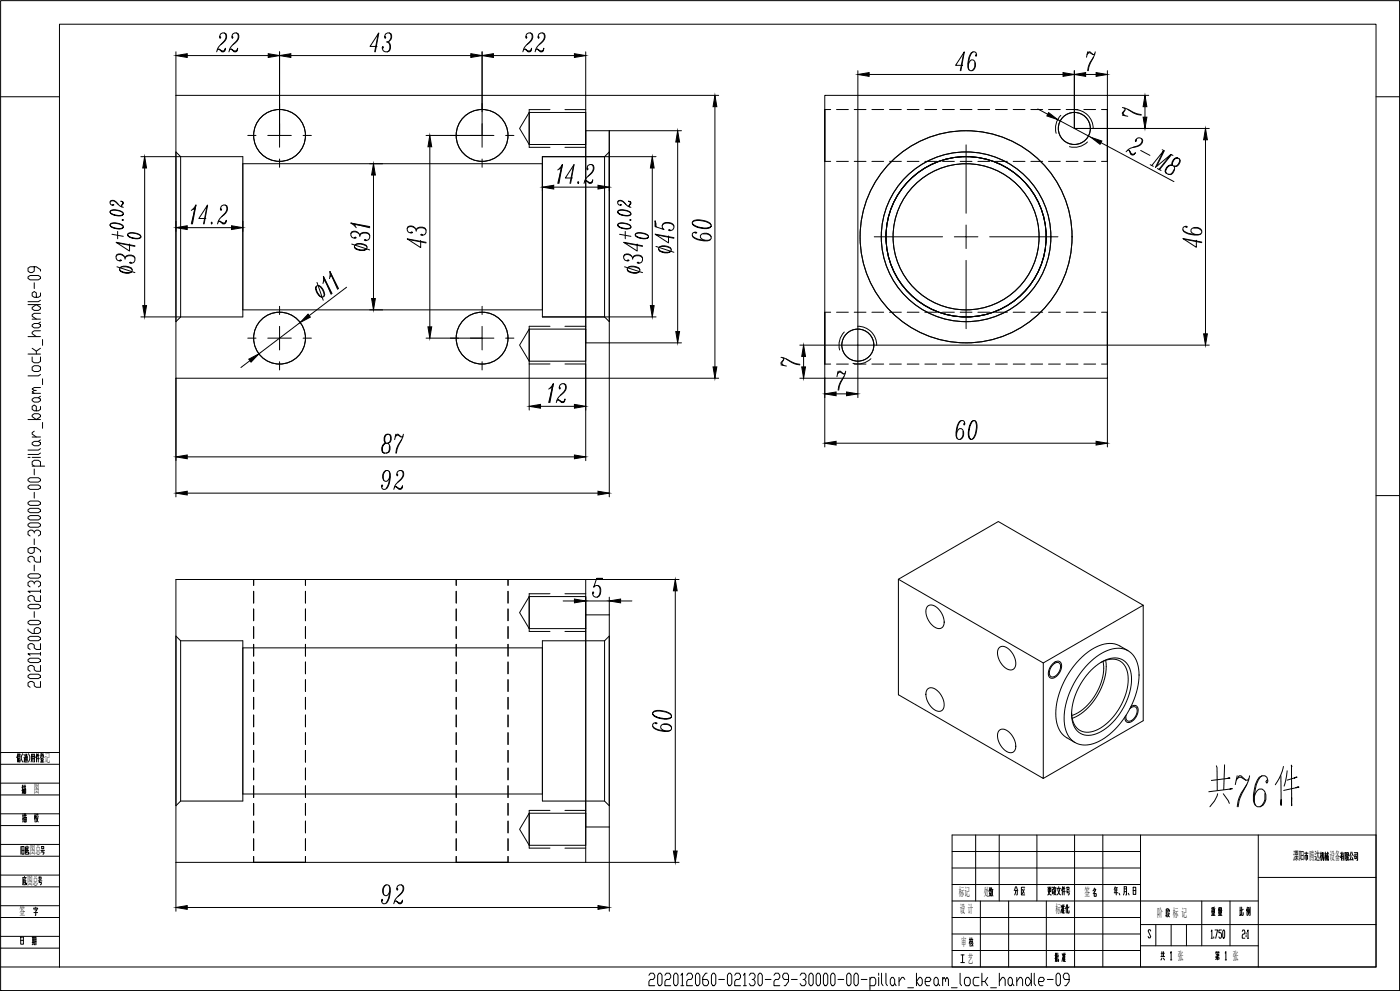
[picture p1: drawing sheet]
<svg xmlns="http://www.w3.org/2000/svg" width="2378mm" height="1682mm" viewBox="0 0 2378 1682" stroke-linecap="round" stroke-linejoin="round" font-family="sans-serif">
<defs><g id="words">
<text font-size="91.7" x="2052" y="1371">共76件</text>
<text font-size="20.4" x="2197" y="1460">溧阳</text>
<g font-size="20.3">
<text x="37" y="1396">描 校</text>
<text x="34" y="1605">日 期</text>
</g>
<g font-size="20">
<text x="76" y="1293">记</text>
<text x="58" y="1347">图</text>
<text x="51" y="1450">图总</text>
<text x="2224" y="1460">腾达</text>
<text x="2258" y="1460">设备</text>
<text x="46" y="1502">图总</text>
<text x="1629" y="1521">标记</text>
<text x="1671" y="1521">处</text>
<text x="1842" y="1521">签</text>
<text x="33" y="1554">签</text>
<text x="1630" y="1549">设 计</text>
<text x="1793" y="1550">标</text>
<text x="1966" y="1556">阶</text>
<text x="1992" y="1556">标 记</text>
<text x="1632" y="1606">审</text>
<text x="2001" y="1629">张</text>
<text x="2094" y="1629">张</text>
<text x="1644" y="1634">艺</text>
</g>
<g font-size="19.8">
<text x="1779" y="1520">更改文件号</text>
<text x="1892" y="1520">年、月、日</text>
<text x="1817" y="1551" transform="rotate(-90 1817 1551)">准化</text>
</g>
<text font-size="10.6" x="45" y="1348" transform="rotate(-90 45 1348)">描 图</text>
<text font-size="10.1" x="1639" y="1635" transform="rotate(-90 1639 1635)">工 艺</text>
</g></defs>
<!-- layer: 0 -->
<g fill="none" stroke="#000" stroke-width="1.7">
<path d="M1 1h2376v1680h-2376zM101 41h2236v1600h-2236zM1 164h100M299 162h696v480h-696zM475 176v14M819 176v14M1401 162h480v480h-480zM2337 164h40M899 191l-16 27 16 27M899 191h96M899 191v54M934 186h-35v64h35"/>
<path d="M960 186h35M1401 186v88M1802 196a32 32 0 0 0-8 30M1825 186a32 32 0 0 1 32 32M1881 186v88M475 210v20h-20M819 210v20h-20M421 230h14M495 230h-20v20M515 230h14M765 230h14M839 230h-20v20"/>
<path d="M859 230h14M995 222h40v360h-40M299 258l8 8M899 245h96M960 250h35M1035 258l-8 8M1641 246v116M1847 241a32 32 0 0 1-30 8M307 266h105v272h-105M307 266v272M412 278h509M475 270v14"/>
<path d="M819 270v14M1027 266h-106v272h106M1027 266v272M1641 382v20h-20M1485 402h116M1661 402h-20v20M1681 402h116M58 453v7l-3 3h-4l-3-3v-5l3-2h11l7 5v2M1641 442v116M48 470l3-2h14l4 2v3l-4 2h-14l-3-2zM58 480v10M69 497v5l-4 3h-7l-3-3v-5l3-2 4 2v8"/>
<path d="M48 517h21M69 510l-4 2h-17M475 520v14M819 520v14M55 522l7-5 7 5v2l-4 3h-7l-3-3zM69 532h-11l-3 2v3l7 5M307 538l-8 8M412 526h509M1027 538l8 8M1401 530v88M55 552l3-3h7l4 3v2l-4 2h-7l-3-2zM55 542h14"/>
<path d="M69 547l-4 2M475 554v20h-20M819 554v20h-20M899 559l-16 27 16 27M899 559h96M899 559v54M934 554h-35v64h35M960 554h35M1457 554a32 32 0 0 1 32 32M48 571h21M69 561h-11l-3 3v2l7 5M72 576v10"/>
<path d="M421 574h14M495 574h-20v20M515 574h14M765 574h14M839 574h-20v20M859 574h14M1434 564a32 32 0 0 0-8 30M55 591l7 5v5M69 591l-7 5M48 601h21M55 606v7l3 3h7l4-3v-7M475 614v14"/>
<path d="M819 614v14M899 613h96M960 618h35M1479 609a32 32 0 0 1-30 8M1881 618v-88v88M55 623l3-2h7l4 2v5l-4 3h-7l-3-3zM69 636l-4 2h-17M69 658h-11l-3 2 3 3M72 643v10M55 678l3-3h7l4 3v2l-4 2h-7l-3-2zM55 668h14M62 663h-4l-3 2 3 3"/>
<path d="M69 673l-4 2M69 690v5l-4 2h-7l-3-2v-5l3-3 4 3v7M48 712h21M55 705l3-3h7l4 3v2l-7 5-7-5zM72 717v10M58 732l-3 2v3l7 5M55 752l3-3h7l4 3v2l-4 3h-7l-3-3zM55 742h14M69 747l-4 2M48 776h3M55 776h14M69 769l-4 2h-17"/>
<path d="M69 761l-4 3h-17M55 791h21M58 791l-3-2v-5l3-3h7l4 3v7M58 796v10M48 813l3-2h14l4 2v3l-4 2h-14l-3-2zM48 826l3-3h14l4 3v2l-4 3h-14l-3-3zM58 836v9M48 853l3-3h14l4 3v2l-4 3h-14l-3-3zM2337 841h40M48 878l3-3h14l4 3v2l-4 3h-14l-3-3zM48 865l3-2h14l4 2v3l-4 2h-14l-3-2zM48 890l3-3h14l4 3v2l-4 3h-14l-3-3z"/>
<path d="M58 905v-3l-3-2h-4l-3 2v5l3 3M58 902l4-2h3l4 2v5l-4 3M58 915v10M58 929v8l-3 2h-4l-3-2v-5l3-3h11l7 5v3M58 959v10M69 944v10h-7l-4-2v-5l-3-3h-4l-3 3v5l3 2M48 976l3-2h14l4 2v3l-4 2h-14l-3-2zM58 991v-2l-3-3h-4l-3 3v5l3 2M58 989l4-3h3l4 3v5l-4 2M299 984h696v480h-696zM519 984h-88h88M1526 983l246 142v196l-246-142z"/>
<path d="M1526 983l170-98 246 142M69 1011v10h-7l-4-3v-5l-3-2h-4l-3 2v5l3 3M69 1004h-21l3 2M69 1001v5M899 1013l-16 27 16 27M899 1013v54M899 1013h96M934 1008h-35v64h35M960 1008h35M48 1028l3-2h14l4 2v3l-4 2h-14l-3-2zM58 1038v10M1576 1029a17 17 0 0 1 22 9 24 24 0 0 1 3 27 13 13 0 0 1-19-5 25 25 0 0 1-6-31z"/>
<path d="M48 1055l3-2h14l4 2v3l-4 2h-14l-3-2zM995 1044h40v360h-40M48 1068v2l7 5h10l4-2v-5l-4-3h-3l-4 3v7M299 1080l8 8M899 1067h96M960 1072h35M1035 1080l-8 8M48 1083l3-3h14l4 3v2l-4 3h-14l-3-3zM69 1092v10h-7l-4-2v-5l-3-3h-4l-3 3v5l3 2M307 1088h105v272h-105l-8 8M307 1088v272M412 1100h509"/>
<path d="M1027 1088h-106v272M1027 1088v272M1697 1099a12 12 0 0 1 17 3 28 28 0 0 1 9 32 11 11 0 0 1-16-1 30 30 0 0 1-11-32zM48 1120l3-3h14l4 3v2l-4 3h-14l-3-3zM69 1110h-21l3 2M69 1107v5M1916 1104l-14-8a48 48 0 0 0-50 8 140 140 0 0 0-58 112 42 42 0 0 0 18 36l14 8M69 1129v10h-7l-4-2v-5l-3-3h-4l-3 3v5l3 2M1772 1125l170-98v196l-170 98M1788 1127a8 8 0 0 1 15-1 21 21 0 0 1-18 25 13 13 0 0 1 0-20zM1788 1129a7 7 0 0 1 7-5 7 7 0 0 1 6 5 18 18 0 0 1-14 20 9 9 0 0 1-3-14zM1848 1127a74 74 0 0 1 55-27 36 36 0 0 1 31 35 135 135 0 0 1-72 126 36 36 0 0 1-54-31 135 135 0 0 1 40-103z"/>
<path d="M1853 1138a53 53 0 0 1 49-20 33 33 0 0 1 20 35 109 109 0 0 1-60 93 29 29 0 0 1-41-27 109 109 0 0 1 32-81zM1870 1124a29 29 0 0 1 42 8 77 77 0 0 1-9 68 79 79 0 0 1-54 43 27 27 0 0 1-28-28l-1-5M1874 1123a69 69 0 0 1-10 51 81 81 0 0 1-43 40M1878 1121a79 79 0 0 1-13 57 89 89 0 0 1-44 41M48 1147l3-3h14l4 3v2l-4 3h-14l-3-3zM69 1157v10h-7l-4-3v-5l-3-2h-4l-3 2v5l3 3M1576 1170a13 13 0 0 1 19 5 25 25 0 0 1 5 31 17 17 0 0 1-21-10 24 24 0 0 1-3-26zM1921 1199a8 8 0 0 1 10 0 8 8 0 0 1 2 9 20 20 0 0 1-18 18l-3-3-1-6M1919 1203a7 7 0 0 1 9-3 7 7 0 0 1 3 9 16 16 0 0 1-16 15l-2-5v-5M1698 1239a17 17 0 0 1 21 10 23 23 0 0 1 4 26 13 13 0 0 1-19-5 25 25 0 0 1-6-31zM1 1277h100M30 1279l-2 7"/>
<path d="M32 1279v6M34 1279v6M38 1279l-2 5v5l2 4M48 1279l3 5v5l-3 4M62 1279l-1 7M65 1279v14M69 1279h3v1l-3 6M73 1279l-1 2M1 1297h100M30 1282v11M31 1285h3M31 1281h3"/>
<path d="M31 1288h3v5h-3zM31 1291h3M41 1286v7M41 1280v2M41 1291l1 2h5M43 1291v-8h3v8M43 1286h3M43 1289h3M43 1280h3l-1 3v8M44 1282l1 1M53 1293l1-13h4v13M54 1288h4"/>
<path d="M54 1284h4M56 1280v13M62 1282v11M63 1288h4M64 1282l-1 3M64 1280v2h2M69 1293h6M69 1281l1 2M70 1288h3v3h-3zM70 1285h3M71 1291v2M72 1280l3 6"/>
<path d="M72 1291v2M74 1281l-1 2M1 1329h100M1 1349h100M412 1348h509M921 1360h106l8 8M934 1376h-35v64h35M960 1376h35M1 1381h100M899 1380l-16 28 16 27M899 1380v55M899 1380h96"/>
<path d="M1 1401h100M1617 1417h720v224h-720zM1657 1417v112M1697 1417v112M1761 1417v112M1825 1417v224M1873 1417v224M1937 1417v224M2137 1417v224M1 1433h100M36 1437v13M37 1437h4v13h-4z"/>
<path d="M46 1436v2M48 1440l-3 1v6M49 1438h-6v12M71 1437h3v4h-3zM899 1435h96M960 1440h35M1 1453h100M37 1443h4M44 1450h4M45 1443h4M46 1446l-2 1M47 1441l2 9v-3"/>
<path d="M69 1443h7M71 1446h4l-2 4M72 1443l-1 3M1617 1445h320M2216 1448h6M2217 1458v-6h4v6h-1M2219 1446v14M2243 1453l-1 3M2243 1449h2M2244 1446v14M2244 1452l1 1M2249 1457l-1 3v-13h-2l-1 13"/>
<path d="M2250 1449h6M2251 1446v14M2252 1455l-1-4-1 6M2253 1454h2M2253 1451v8M2254 1451v6M2255 1446l1 14v-2M2256 1447v1M2256 1453l-1 6-1 1M2277 1448h6M2279 1454h3M2279 1457h3"/>
<path d="M2279 1446l-2 10M2286 1457v-10h-1v13M2288 1453h2v-6h-2v13M2288 1450h2M2289 1454l1 3M2290 1457l-3 3M2290 1455v2l1 3M2295 1446l-2 7M2295 1452l-2 7M2297 1446l2 7M2297 1456l1 4M2298 1458l-5 1"/>
<path d="M2300 1447h6v13h-1M2301 1450h4M2301 1453h3v4h-3zM1617 1473h320M2279 1460v-9h3l-1 9M1 1485h100M40 1495h4M42 1488v2M42 1498l-2 1M42 1493l3 9v-3M44 1491l-4 1v7M45 1490h-6v12"/>
<path d="M65 1495h6M66 1489h4v3h-4zM66 1498h4l-1 4M67 1495v3M2137 1489h200M1 1505h100M40 1502h3M1617 1501h320M1680 1510h3M1680 1516h4M1680 1507l1 1M1681 1514v3l2 4"/>
<path d="M1682 1507v6M1683 1512l-1-2-2 2M1683 1516l-3 5M1683 1507v1M1684 1513l3 8M1684 1510h3M1684 1507v6M1686 1510l-2 11M1724 1512h4v6l-1 1M1725 1505l-2 7M1725 1512l-1 7M1727 1505l2 7"/>
<path d="M1736 1510l4 6M1740 1509l-4 8M1741 1506h-6v13h6M1859 1509h2v1l-4 7M1859 1517h3v4h-3zM1859 1512v2M1859 1507l-3 5M1 1537h100M61 1540v1M1617 1529h520M1665 1529v112M1713 1529v112"/>
<path d="M1777 1529v112M2041 1529v76M2063 1540l-4 1M2089 1529v76M2107 1540v14l1-1M2109 1540l1 14h1l1-5M2119 1540l-1 3M2123 1540v14M1 1557h100M58 1543v-2h6v2M58 1549h6M59 1544h4l-2 3v7h-1"/>
<path d="M1617 1557h320M1981 1546h2M1981 1550h2M1983 1553l-3 1M1983 1542l-2 1v13M1984 1550h2v1l-3 5M1984 1552l2 4M1986 1545v2v-4h-2l-1 5M2058 1554h6M2058 1542h6M2059 1544h4v6h-4zM2059 1552h4"/>
<path d="M2059 1547h4M2061 1541v13M2070 1545h6M2070 1554h6M2070 1546h5v4h-5zM2070 1541h5v3h-5zM2070 1552h5M2070 1542h5M2070 1548h5M2073 1546v8M2106 1554h1M2107 1545h1"/>
<path d="M2112 1543l-3 2M2117 1545l1-2v11M2120 1546l1 3M2120 1541h2M2120 1544h1v4l-2 6M2120 1541l-1 7M2122 1542v8M1937 1569h400M1963 1569v36M1989 1569v36M2015 1569v36M2064 1578h4l-3 14"/>
<path d="M2075 1578h-5v5h4l1 2-1 7h-2l-2-2M2078 1578l2 3-1 11-2-2v-9zM1 1589h100M1617 1585h320M1646 1595h3M1647 1598l-1 3M1648 1592v14M1648 1598h1M1649 1597l2 2M1649 1595h4M1651 1592v3M1652 1597v2l-3 3"/>
<path d="M1955 1580l-1-2h-3l-1 2 5 10-1 2h-3l-1-2M2057 1581l1-3v14M2057 1592h3M2062 1590v2M2110 1581l1-3h2l1 3-1 4h-2l-1 3v4h4M2117 1583v2M2117 1588v2M2119 1581l1-3v14M2119 1592h2M1 1609h100M1617 1613h320M1652 1604l1 2"/>
<path d="M1653 1600l-1 3-3 3M1793 1618l-1 14M1795 1618v14M1797 1618v14h1v-3M1804 1619l1 2M1807 1618l-1 5M1809 1618l-1 14M1937 1605h200M1972 1618h6M1974 1615v9M1976 1615v9M1988 1618l1-3v14"/>
<path d="M2066 1620h4v3h-4l-1 3h6l-1 2M2066 1615l-1 3M2066 1616h2M2066 1616l1 2M2068 1620v9M2069 1615l-1 3M2069 1616h2M2069 1616l1 2M2081 1618l1-3v14M1792 1621h2M1794 1625l-2 2M1795 1623h1"/>
<path d="M1796 1631l-2 1M1798 1622l-1 1M1805 1625l-1 7M1806 1624h3M1806 1628h3M1810 1621h-4v11h4M1972 1624h6M1974 1626l-2 3M1976 1626l2 3M1988 1629h2M2068 1626l-3 2M2081 1629h2"/>
<path d="M1 1641h100M1102 1655l3-3h5l2 3v4l-2 3h-5l-3 4v7h10M1120 1652h2l3 3v14l-3 4h-2l-3-4v-14zM1129 1655l3-3h5l2 3v4l-2 3h-5l-3 4v7h10M1147 1652h2l3 3v14l-3 4h-2l-3-4v-14zM1157 1655l2-3v21M1167 1655l2-3h5l2 3v4l-2 3h-5l-2 4v7h9M1184 1652h2l3 3v14l-3 4h-2l-3-4v-14zM1201 1652h-2l-5 7v10l2 4h5l3-4v-3l-3-4h-7M1211 1652h2l3 3v14l-3 4h-2l-3-4v-14zM1238 1652h3l2 3v14l-2 4h-3l-2-4v-14zM1248 1655l2-3h5l3 3v4l-3 3h-5l-2 4v7h10"/>
<path d="M1263 1655l2-3v21M1273 1655l2-3h5l3 3v4l-3 3h-2M1290 1652h2l3 3v14l-3 4h-2l-3-4v-14zM1315 1655l2-3h5l3 3v4l-3 3h-5l-2 4v7h10M1359 1655l3-3h5l2 3v4l-2 3h-3M1376 1652h3l2 3v14l-2 4h-3l-2-4v-14zM1389 1652h2l3 3v14l-3 4h-2l-3-4v-14zM1401 1652h3l2 3v14l-2 4h-3l-2-4v-14zM1413 1652h3l2 3v14l-2 4h-3l-2-4v-14zM1441 1652h2l3 3v14l-3 4h-2l-3-4v-14zM1453 1652h2l3 3v14l-3 4h-2l-2-4v-14zM1478 1659v21"/>
<path d="M1493 1652v3M1493 1659v14M1497 1652v17l3 4M1505 1652v17l2 4M1515 1659h2l3 3v7l-3 4h-2l-3-4v-7zM1527 1659v14M1557 1652v21M1562 1659h2l3 3v7l-3 4h-2l-5-7zM1589 1659h2l3 3v7l-3 4h-2l-3-4v-7zM1601 1659v14M1631 1652v17l2 4M1641 1659h5l2 3v7l-2 4h-5l-3-4v-7z"/>
<path d="M1663 1659h-7l-3 3v7l3 4h7M1668 1652v21M1678 1659l-5 7h-5M1697 1652v21M1715 1659h2l3 3v7l-3 4h-2l-3-4v-7zM1727 1659v14M1744 1659h3l5 7-5 7h-3l-2-4v-7zM1752 1652v21M1757 1652v17l2 4M1796 1652h3l2 3v14l-2 4h-3l-2-4v-14zM1157 1673h5M1221 1662h10"/>
<path d="M1263 1673h5M1280 1662l3 4v3l-3 4h-5l-2-4M1300 1662h10M1339 1662h-7l-3-3v-4l3-3h5l2 3v11l-5 7h-2M1344 1662h10M1367 1662l2 4v3l-2 4h-5l-3-4M1423 1662h10M1463 1662h10M1478 1662l2-3h5l3 3v7l-3 4h-7M1520 1669l2 4M1537 1662l-2-3h-3l-5 7M1542 1677h10"/>
<path d="M1572 1666h7l2-4-2-3h-5l-2 3v7l2 4h5M1594 1669l2 4M1601 1662l3-3 2 3v4M1606 1662l3-3 2 3v11M1616 1677h10M1673 1666l5 7M1683 1677h10M1697 1666l5-7h3l2 3v11M1720 1669l2 4M1727 1666l5-7h3l2 3v11M1764 1666h8l2-4-2-3h-5l-3 3v7l3 4h5M1779 1662h10"/>
<path d="M1816 1662h-7l-3-3v-4l3-3h5l2 3v11l-5 7h-2"/>
<circle cx="1825" cy="218" r="27"/>
<circle cx="475" cy="230" r="44"/>
<circle cx="819" cy="230" r="44"/>
<circle cx="1641" cy="402" r="180"/>
<circle cx="1641" cy="402" r="144"/>
<circle cx="1641" cy="402" r="136"/>
<circle cx="1641" cy="402" r="124"/>
<circle cx="475" cy="574" r="44"/>
<circle cx="819" cy="574" r="44"/>
<circle cx="1457" cy="586" r="27"/>
</g>
<g fill="none" stroke="#000" stroke-width="1.7">
<path d="M381 56a9 9 0 0 1 0 14l-6 6M402 56a9 9 0 0 1 0 14l-6 6M642 57l-6 31M661 56a9 9 0 0 1 0 14M901 56a9 9 0 0 1 0 14l-6 6M922 56a9 9 0 0 1 0 14l-6 6M374 62l1 2-1 1a6 6 0 0 1 2-8 6 6 0 0 1 8 1 6 6 0 0 1 0 9l-5 6a22 22 0 0 0-11 15M395 62l1 2-1 1a6 6 0 0 1 2-8 6 6 0 0 1 8 1 6 6 0 0 1 0 9l-5 6a22 22 0 0 0-11 15M640 79h-11l14-23-6 32M654 62l1 2-1 1a6 6 0 0 1 2-8 6 6 0 0 1 9 1 6 6 0 0 1-1 9l-6 4a10 10 0 0 1 0 17M656 71a8 8 0 0 1 8 10 8 8 0 0 1-10 7 6 6 0 0 1-4-9l1 1-1 2M894 62l1 2-1 1a6 6 0 0 1 2-8 6 6 0 0 1 9 1 6 6 0 0 1-1 9l-5 6a22 22 0 0 0-11 15"/>
<path d="M915 62l1 2-1 1a6 6 0 0 1 2-8 6 6 0 0 1 8 1 6 6 0 0 1 0 9l-5 6a22 22 0 0 0-11 15M299 88v74M318 94h138M372 83l5 5h3l2-2 1-4-3 4h-3l-5-3h-2l-1 2M393 83l5 5h3l2-2 1-4-3 4h-3l-5-3h-2l-1 2M475 88v142M494 94h306M819 88v142h-95M838 94h138M892 83l5 5h3l2-2 1-4-3 4h-3l-5-3h-2l-1 2M913 83l5 5h3l2-2 1-4-3 4h-3l-5-3h-2l-1 2M995 88v74h226"/>
<path d="M1637 90l-6 30M1653 88a31 31 0 0 0-7 30M1658 93l-1 1 1 2 1-3-3-5a9 9 0 0 0-10 9 30 30 0 0 0 0 21l2 2a10 10 0 0 0 9-7 10 10 0 0 0-4-11 8 8 0 0 0-8 7M1847 93l3-5h2l4 5M1848 91l2-1 6 3h2l1-2M1848 88l-2 9M1857 97a41 41 0 0 0-9 23M1860 88l-3 9a49 49 0 0 0-8 23M1635 111h-12l15-23-6 32M1656 106a13 13 0 0 1-5 14M1457 120v555M1476 126h330"/>
<path d="M1825 120v98h229M1844 126h18M1881 120v42h70M1214 181v442M1763 185l17 9M1906 183l10 3a49 49 0 0 0 22 8M1906 195l10 2M1910 184l1 1-3 6 2 4M1911 187l-5 4v2l5 3M1916 186a41 41 0 0 0 22 9M1945 181v18M1797 203l56 30"/>
<path d="M1158 222h-123v102M1930 238v1l-1 1a6 6 0 0 1 5-6 6 6 0 0 1 7 5 6 6 0 0 1-4 7l-7 3a22 22 0 0 0-17 9M1939 235a9 9 0 0 1-6 13l-8 2M2048 237v330M730 249v306M1151 241v322M1870 242l124 66M1915 255h2h1l3 6 3 1 5-3-3 4h-3l-2-1-3-7M1938 255l15 9M1974 254l4 2-13 26M239 266h68M628 278h22"/>
<path d="M955 279l-8 32M1005 279a9 9 0 0 1 0 14l-6 6M1114 266h-193v58M1954 280l5 2M1989 262l3 2M1990 262l-20 26M2000 268a9 9 0 0 0-9 13l3 1a8 8 0 0 0 9-3 8 8 0 0 0 0-10 9 9 0 0 0-10 2 9 9 0 0 0-2 10M2003 269a9 9 0 0 1-9 13 11 11 0 0 1-5 14l-8-2a9 9 0 0 1 6-14l4 1a10 10 0 0 0-10 13M246 285v234M634 297v210M947 288l8-9-6 32M953 285l-5 26"/>
<path d="M954 284l-4 3M974 281l-6 30M998 285l1 2-1 1a6 6 0 0 1 2-8 6 6 0 0 1 8 1 6 6 0 0 1 0 9l-5 6a22 22 0 0 0-11 15M1108 285v234M1956 281l21-25-14 28 26-22-20 25M1966 286l6 3M1995 287l-6 8-5 1M941 318h75M972 302h-12l15-23-6 32M982 308l1 2-1 1-1-1zM996 307l5 4h3l2-1 1-5-3 5h-3l-5-3h-2l-1 1M187 359a21 21 0 0 1 22 3"/>
<path d="M187 343a6 6 0 0 1 10 0l4 4M191 348h2a4 4 0 0 1-5-2 4 4 0 0 1 1-6 4 4 0 0 1 5 1l5 3a16 16 0 0 0 10 8M206 349l3-3v-2l-4-3 3 3-2 5 1 2M325 357l8-9-6 32M331 354l-5 26M332 353l-4 3M333 348l-8 32M352 350l-6 30M375 354l1 2-1 1a6 6 0 0 1 2-8 6 6 0 0 1 9 1 6 6 0 0 1-1 9l-5 6a22 22 0 0 0-11 15M382 348a9 9 0 0 1 0 14l-6 6M1049 359a21 21 0 0 1 23 3M1049 343a6 6 0 0 1 10 0l4 4"/>
<path d="M1054 348h2a4 4 0 0 1-6-2 4 4 0 0 1 1-6 4 4 0 0 1 6 1l4 3a16 16 0 0 0 11 8M1068 349l4-3v-2l-5-3 4 3-3 5 2 2M187 360a20 20 0 0 0 21 5l1-1a8 8 0 0 0-9-7l-4-1a6 6 0 0 0-9 4 21 21 0 0 0 22 4M207 373h2zM299 376v17M350 371h-12l15-23-6 32M360 377l1 1-1 2-1-2zM373 375l5 5h3l2-2 1-4-3 4h-3l-5-3h-2v2M412 376v17M596 379l32 8M601 380l3 4M1049 360a20 20 0 0 0 22 5l1-1a8 8 0 0 0-10-7l-4-1a6 6 0 0 0-9 4 21 21 0 0 0 23 4"/>
<path d="M1070 373h2zM1176 379a16 16 0 0 0 14 8 17 17 0 0 0 18-3 9 9 0 0 0-9-9 30 30 0 0 0-21 0l-2 2a9 9 0 0 0 9 8 28 28 0 0 0 23-1M1176 377a30 30 0 0 1 32 5M187 382a20 20 0 0 0 21 5l1-1a8 8 0 0 0-9-7l-4-1a6 6 0 0 0-9 4 21 21 0 0 0 22 4M187 381a21 21 0 0 1 22 3M190 398l19 3M200 393v12M217 399a20 20 0 0 0 21 5l1-1a8 8 0 0 0-9-7l-5-1a6 6 0 0 0-8 4 21 21 0 0 0 22 4M217 398a21 21 0 0 1 22 3M318 386h75M596 396a9 9 0 0 1 14 0M602 381l26 5"/>
<path d="M628 399a10 10 0 0 0-17 0 9 9 0 0 0-13-5 6 6 0 0 0-1 8 6 6 0 0 0 8 1l-1-1-2 1M628 385l-32-6 9 8M692 388a9 9 0 0 1 13 0M707 393a8 8 0 0 1 9-8 8 8 0 0 1 8 9 6 6 0 0 1-9 4l1-1 2 1M724 391a10 10 0 0 0-17 0 9 9 0 0 0-14-6 6 6 0 0 0 0 8 6 6 0 0 0 8 1h-2h-1M1049 382a20 20 0 0 0 22 5l1-1a8 8 0 0 0-10-7l-4-1a6 6 0 0 0-9 4 21 21 0 0 0 23 4M1049 381a21 21 0 0 1 23 3M1052 398l20 3M1062 393v12M1079 399a20 20 0 0 0 21 5l2-1a8 8 0 0 0-10-7l-4-1a6 6 0 0 0-9 4 21 21 0 0 0 23 4M1079 398a21 21 0 0 1 23 3M1114 385l-1-10v10l15 5a6 6 0 0 1-3-8 6 6 0 0 1 6-4 10 10 0 0 1 14 9 6 6 0 0 1-9 4l1-1 2 1"/>
<path d="M1114 398l31 6M1125 383a12 12 0 0 1 20 1M1176 400a31 31 0 0 0 30 7M1181 395l1 1 2-1-3-1-5 3a9 9 0 0 0 9 10 30 30 0 0 0 21 0l2-2a10 10 0 0 0-7-9 10 10 0 0 0-11 4 8 8 0 0 0 7 8M1194 397a13 13 0 0 1 14 5M2009 390a31 31 0 0 0 31 7M2014 385l1 1 2-1-3-1-5 3a9 9 0 0 0 9 10 30 30 0 0 0 22 0l1-2a10 10 0 0 0-7-9 10 10 0 0 0-11 4 8 8 0 0 0 8 8M2028 387a13 13 0 0 1 13 5M199 412l30 6M220 414v12l-23-15 32 6M598 414l30 10M602 419a15 15 0 0 0 18 5l3-3v-2a15 15 0 0 0-18-5l-3 3v2a18 18 0 0 0 20 4"/>
<path d="M604 415a19 19 0 0 1 19 4M611 401a8 8 0 0 1 10-7 8 8 0 0 1 7 9 6 6 0 0 1-9 4l1-1 2 1M693 406l31 6M715 408v12l-23-15 32 6M1061 412l30 6M1082 414v12l-23-15 32 6M1114 418l31 10M1120 419a20 20 0 0 1 20 4M1136 400v12l-23-15 32 6M2011 406l30 6M2032 408v12l-23-15 32 6M197 435a9 9 0 0 1 14 0"/>
<path d="M212 440a8 8 0 0 1 10-7 8 8 0 0 1 7 9 6 6 0 0 1-9 4l2-1 1 1M229 438a10 10 0 0 0-17 0 9 9 0 0 0-13-6 6 6 0 0 0-1 8 6 6 0 0 0 8 2l-1-1-2 1M1059 435a9 9 0 0 1 14 0M1075 440a8 8 0 0 1 9-7 8 8 0 0 1 7 9 6 6 0 0 1-9 4l2-1 1 1M1091 438a10 10 0 0 0-16 0 9 9 0 0 0-14-6 6 6 0 0 0-1 8 6 6 0 0 0 9 2l-2-1-1 1M1119 423a15 15 0 0 0 18 5l3-3v-2a15 15 0 0 0-18-5l-3 3v2a19 19 0 0 0 20 4M199 453l30 10M203 458l2 3a14 14 0 0 0 20-1v-2a15 15 0 0 0-19-5l-3 3v2a18 18 0 0 0 20 4M205 454a19 19 0 0 1 20 4M1061 453l30 10M1066 458l1 3a14 14 0 0 0 20-1v-2a15 15 0 0 0-18-5l-3 3v2a18 18 0 0 0 19 4M1067 454a19 19 0 0 1 20 4"/>
<path d="M538 479l11 31M549 469l13 30M551 473l-1 5M551 475l12 24M560 473v-12l15 29M560 461l13 30M562 465l-1 5M563 467l11 23M537 486a15 15 0 0 0 7 18h5l1-1a15 15 0 0 0-7-18h-4l-2 1a19 19 0 0 0 9 18M541 485a19 19 0 0 1 9 18M549 481v-12l15 29M589 487l-64 49"/>
<path d="M239 538h68M628 526h22M921 538h193M510 547l-70 54M724 574h95M1158 582h-123v261M1359 586h695M425 612l-16 12M899 618v78M995 618v164M1327 606l9 3a49 49 0 0 0 23 9M1327 619l9 2"/>
<path d="M1330 607l1 1-3 7 2 4M1331 610l-4 5v2l4 3M1336 609a41 41 0 0 0 23 10M1365 605v18M1423 635l3-5h2l5 5M1424 633l4-1 5 3h2v-2M1424 630l-2 9M1434 639a40 40 0 0 0-10 23M1437 630l-3 9a49 49 0 0 0-9 23M299 642v201M938 657l-5 26M939 656l-4 3"/>
<path d="M940 651l-8 32M951 657l1 2-1 1a6 6 0 0 1 2-8 6 6 0 0 1 8 1 6 6 0 0 1 0 9l-5 6a22 22 0 0 0-11 15M958 651a9 9 0 0 1 0 14l-6 6M995 642h226M1359 642h42v117M1881 642v117M932 660l8-9-6 32M949 679l5 4h3l2-1 1-5-3 5h-3l-5-3h-2l-1 1M1420 669h18M918 690h58M1633 714a31 31 0 0 0-7 30M1638 718l-1 2 1 1 1-3-3-4a9 9 0 0 0-10 9 30 30 0 0 0 0 21l2 2a10 10 0 0 0 9-8 10 10 0 0 0-4-10 8 8 0 0 0-8 7"/>
<path d="M1654 714a16 16 0 0 0-8 14 17 17 0 0 0 3 18 9 9 0 0 0 9-9 30 30 0 0 0 0-22l-2-1a9 9 0 0 0-8 9 28 28 0 0 0 1 23M1656 714a30 30 0 0 1-5 32M657 737a9 9 0 0 0-1 15l6-1a12 12 0 0 0 1-12l-3-2a9 9 0 0 0-7 6 9 9 0 0 0 3 9M660 737a9 9 0 0 1-2 15 11 11 0 0 1 2 16l-7 1a9 9 0 0 1-1-15l4-2a10 10 0 0 0-3 17M672 737l-2 9M685 737l-3 9a49 49 0 0 0-9 23M1636 732a13 13 0 0 1-5 14M661 757l-1 9-4 3M671 742l3-5h2l5 5M672 740l2-1 7 3h2l1-2M682 746a41 41 0 0 0-10 23M1420 752h442"/>
<path d="M318 775h658M656 799a13 13 0 0 0-4 16M682 799a9 9 0 0 1 0 13l-6 6M661 800a39 39 0 0 1-5 29M662 809a6 6 0 0 1-3 6 6 6 0 0 1-7 0 11 11 0 0 1 4-16 6 6 0 0 1 7 6v6a32 32 0 0 1-6 18l-6 2-3-5 1-3 1 2-1 1M675 805l1 1-1 2a6 6 0 0 1 2-9 6 6 0 0 1 8 2 6 6 0 0 1 0 8l-5 6a22 22 0 0 0-11 16M318 837h698M673 826l5 5h3l2-2 1-4-3 4h-3l-5-3h-2l-1 2M995 984h158M1013 983l10-1h-10l-4 15a6 6 0 0 1 7-3 6 6 0 0 1 4 6 10 10 0 0 1-9 14 6 6 0 0 1-3-10l1 2-1 2M1015 994a12 12 0 0 1-1 20M995 1014v30"/>
<path d="M1035 1014v30M1147 1003v441M957 1020h19M995 1020h40M1054 1020h19M1109 1212a16 16 0 0 0 13 8 17 17 0 0 0 19-3 9 9 0 0 0-10-9 30 30 0 0 0-21 0l-1 2a9 9 0 0 0 9 8 28 28 0 0 0 23-1M1109 1210a30 30 0 0 1 32 5M1109 1233a31 31 0 0 0 30 7M1113 1228l2 1 1-1-3-1-4 3a9 9 0 0 0 9 10 30 30 0 0 0 21 0l2-2a10 10 0 0 0-8-9 10 10 0 0 0-11 4 8 8 0 0 0 8 7M1127 1230a13 13 0 0 1 14 5M1035 1404v143M299 1464v83"/>
<path d="M995 1464h158M656 1502a13 13 0 0 0-4 17M661 1503a39 39 0 0 1-5 29M662 1513a6 6 0 0 1-3 6 6 6 0 0 1-7 0 11 11 0 0 1 4-17 6 6 0 0 1 7 6v6a32 32 0 0 1-6 18l-6 2-3-5 1-3 1 2-1 1M675 1508l1 2-1 1a6 6 0 0 1 2-8 6 6 0 0 1 8 1 6 6 0 0 1 0 9l-5 6a22 22 0 0 0-11 15M682 1502a9 9 0 0 1 0 14l-6 6M673 1529l5 5h3l2-2 1-4-3 4h-3l-5-3h-2l-1 2M318 1540h698"/>
</g>
<g fill="#000" stroke="#000" stroke-width="1.7">
<path d="M299 94l19-3v7zM456 91l19 3-19 4zM475 94l19-3v7zM800 91l19 3-19 4zM819 94l19-3v7zM976 91l19 3-19 4zM1457 126l19-3v7zM1806 123l19 3-19 4zM1825 126l19-3v7zM1862 123l19 3-19 4zM1214 162l4 19h-7zM1781 191l16 12-19-6z"/>
<path d="M1942 199h6l-3 19zM1945 162l3 19h-6zM1853 233l19 6-3 6zM2048 218l3 19h-6zM730 230l3 19h-6zM1151 222l3 19h-6zM246 266l3 19h-7zM634 278l4 19h-7zM1108 266l3 19h-6zM921 318l20-4v7zM1016 314l19 4-19 3zM299 386l19-3v7z"/>
<path d="M393 383l19 3-19 4zM242 519h7l-3 19zM631 507h7l-4 19zM1105 519h6l-3 19zM523 533l4 5-17 9zM727 555h6l-3 19zM1148 563h6l-3 19zM2045 567h6l-3 19zM423 610l17-9-14 14zM1365 586l3 19h-6zM1211 623h7l-4 19zM1362 623h6l-3 19z"/>
<path d="M1401 669l19-4v7zM1438 665l19 4-19 3zM899 690l19-4v7zM976 686l19 4-19 3zM1401 752l19-3v6zM1862 749l19 3-19 3zM299 775l19-3v7zM976 772l19 3-19 4zM299 837l19-3v6zM1016 834l19 3-19 3zM976 1017l19 3-19 3zM1035 1020l19-3v6z"/>
<path d="M1147 984l3 19h-6zM1144 1444h6l-3 20zM299 1540l19-3v6zM1016 1537l19 3-19 3z"/>
</g>
<g fill="none" stroke="#000" stroke-width="1.7">
<path d="M1401 186h10M1421 186h20M1451 186h20M1481 186h20M1511 186h20M1541 186h20M1571 186h20M1601 186h20M1631 186h20M1661 186h20M1691 186h20M1721 186h20"/>
<path d="M1751 186h20M1781 186h20M1811 186h20M1841 186h20M1871 186h10M1401 274h10M1421 274h20M1451 274h20M1481 274h20M1511 274h20M1541 274h20M1571 274h20"/>
<path d="M1601 274h20M1631 274h20M1661 274h20M1691 274h20M1721 274h20M1751 274h20M1781 274h20M1811 274h20M1841 274h20M1871 274h10M1401 530h10M1421 530h20"/>
<path d="M1451 530h20M1481 530h20M1511 530h20M1541 530h20M1571 530h20M1601 530h20M1631 530h20M1661 530h20M1691 530h20M1721 530h20M1751 530h20M1781 530h20"/>
<path d="M1811 530h20M1841 530h20M1871 530h10M1401 618h10M1421 618h20M1451 618h20M1481 618h20M1511 618h20M1541 618h20M1571 618h20M1601 618h20M1631 618h20"/>
<path d="M1661 618h20M1691 618h20M1721 618h20M1751 618h20M1781 618h20M1811 618h20M1841 618h20M1871 618h10M431 984v10M519 984v10M775 984v10M863 984v10"/>
<path d="M431 1004v20M519 1004v20M775 1004v20M863 1004v20M431 1034v20M519 1034v20M775 1034v20M863 1034v20M431 1064v20M519 1064v20M775 1064v20M863 1064v20"/>
<path d="M431 1094v20M519 1094v20M775 1094v20M863 1094v20M431 1124v20M519 1124v20M775 1124v20M863 1124v20M431 1154v20M519 1154v20M775 1154v20M863 1154v20"/>
<path d="M431 1184v20M519 1184v20M775 1184v20M863 1184v20M431 1214v20M519 1214v20M775 1214v20M863 1214v20M431 1244v20M519 1244v20M775 1244v20M863 1244v20"/>
<path d="M431 1274v20M519 1274v20M775 1274v20M863 1274v20M431 1304v20M519 1304v20M775 1304v20M863 1304v20M431 1334v20M519 1334v20M775 1334v20M863 1334v20"/>
<path d="M431 1364v20M519 1364v20M775 1364v20M863 1364v20M431 1394v20M519 1394v20M775 1394v20M863 1394v20M431 1424v20M519 1424v20M775 1424v20M863 1424v20"/>
<path d="M431 1454v10M519 1454v10M775 1454v10M863 1454v10"/>
</g>
<use href="#words"/>
</svg>
